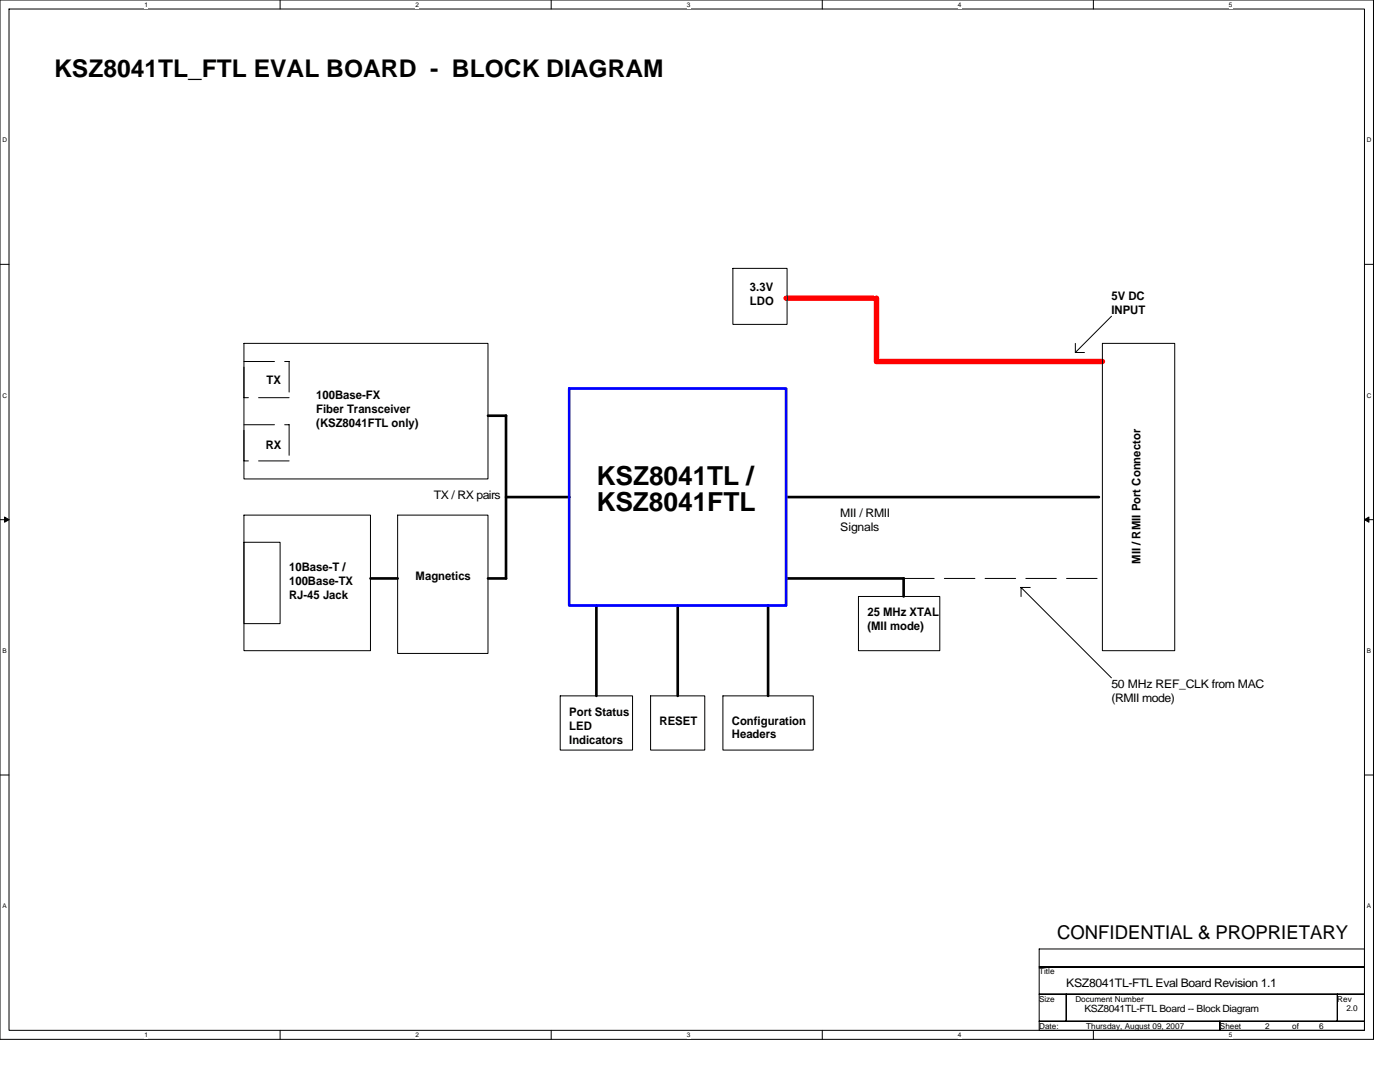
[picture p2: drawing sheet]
<svg xmlns="http://www.w3.org/2000/svg" width="279mm" height="216mm" viewBox="0 0 279 216" stroke-linecap="round" stroke-linejoin="round" font-family="sans-serif">
<defs><g id="words">
<g font-size="5.2">
<text x="119" y="96.8">KSZ8041TL /</text>
<text x="119" y="102">KSZ8041FTL</text>
</g>
<text font-size="4.9" x="10.8" y="15.3">KSZ8041TL_FTL EVAL BOARD - BLOCK DIAGRAM</text>
<text font-size="3.8" x="211" y="187.3">CONFIDENTIAL &amp; PROPRIETARY</text>
<g font-size="2.3">
<text x="149.7" y="58.1">3.3V</text>
<text x="221.8" y="59.9">5V DC</text>
<text x="149.7" y="60.8">LDO</text>
<text x="221.8" y="62.6">INPUT</text>
<text x="53.2" y="76.7">TX</text>
<text x="63.1" y="79.7">100Base-FX</text>
<text x="63.1" y="82.5">Fiber Transceiver</text>
<text x="53" y="89.6">RX</text>
<text x="63.1" y="85.3">(KSZ8041FTL only)</text>
<text x="86.6" y="99.5">TX / RX pairs</text>
<text x="167.7" y="103.1">MII / RMII</text>
<text x="167.7" y="105.9">Signals</text>
<text x="57.7" y="114">10Base-T /</text>
<text x="227.6" y="112.5" transform="rotate(-90 227.6 112.5)">MII / RMII Port Connector</text>
<text x="57.7" y="116.8">100Base-TX</text>
<text x="57.7" y="119.6">RJ-45 Jack</text>
<text x="83" y="115.8">Magnetics</text>
<text x="173.1" y="123">25 MHz XTAL</text>
<text x="173.1" y="125.7">(MII mode)</text>
<text x="221.8" y="137.4">50 MHz REF_CLK from MAC</text>
<text x="113.6" y="142.8">Port Status</text>
<text x="221.8" y="140.1">(RMII mode)</text>
<text x="113.6" y="145.6">LED</text>
<text x="113.6" y="148.4">Indicators</text>
<text x="131.6" y="144.7">RESET</text>
<text x="146.1" y="144.7">Configuration</text>
<text x="146.1" y="147.3">Headers</text>
<text x="212.8" y="196.8">KSZ8041TL-FTL Eval Board Revision 1.1</text>
</g>
<text font-size="2" x="216.4" y="202">KSZ8041TL-FTL Board -- Block Diagram</text>
<g font-size="1.6">
<text x="207.4" y="194.4">Title</text>
<text x="207.4" y="199.9">Size</text>
<text x="214.6" y="199.9">Document Number</text>
<text x="266.9" y="199.9">Rev</text>
<text x="268.7" y="201.7">2.0</text>
<text x="207.4" y="205.3">Date:</text>
<text x="216.8" y="205.3">Thursday, August 09, 2007</text>
<text x="243.5" y="205.3">Sheet</text>
<text x="252.5" y="205.3">2</text>
<text x="257.9" y="205.3">of</text>
<text x="263.3" y="205.3">6</text>
</g>
<g font-size="1.3">
<text x="28.9" y="1.4">1</text>
<text x="83" y="1.4">2</text>
<text x="137.1" y="1.4">3</text>
<text x="191.2" y="1.4">4</text>
<text x="245.3" y="1.4">5</text>
<text x=".5" y="28.4">D</text>
<text x="272.8" y="28.4">D</text>
<text x=".5" y="79.4">C</text>
<text x="272.8" y="79.4">C</text>
<text x=".5" y="130.3">B</text>
<text x="272.8" y="130.3">B</text>
<text x=".5" y="181.3">A</text>
<text x="272.8" y="181.3">A</text>
<text x="28.9" y="206.9">1</text>
<text x="83" y="206.9">2</text>
<text x="137.1" y="206.9">3</text>
<text x="191.2" y="206.9">4</text>
<text x="245.3" y="206.9">5</text>
</g>
</g></defs>
<path d="M0 0h274.1v207.4h-274.1zM1.8 1.8h270.5v203.8h-270.5z" fill="none" stroke="#000" stroke-width=".2"/>
<g fill="#fff">
<path d="M28.9 .2h.7v1.4h-.7z"/>
<path d="M28.9 205.8h.7v1.4h-.7z"/>
</g>
<path d="M55.9 0v1.8M55.9 205.6v1.8" fill="none" stroke="#000" stroke-width=".2"/>
<g fill="#fff">
<path d="M83 .2h.7v1.4h-.7z"/>
<path d="M83 205.8h.7v1.4h-.7z"/>
</g>
<path d="M110 0v1.8M110 205.6v1.8" fill="none" stroke="#000" stroke-width=".2"/>
<g fill="#fff">
<path d="M137.1 .2h.7v1.4h-.7z"/>
<path d="M137.1 205.8h.7v1.4h-.7z"/>
</g>
<path d="M164.1 0v1.8M164.1 205.6v1.8" fill="none" stroke="#000" stroke-width=".2"/>
<g fill="#fff">
<path d="M191.2 .2h.7v1.4h-.7z"/>
<path d="M191.2 205.8h.7v1.4h-.7z"/>
</g>
<path d="M218.2 0v1.8M218.2 205.6v1.8" fill="none" stroke="#000" stroke-width=".2"/>
<g fill="#fff">
<path d="M245.3 .2h.7v1.4h-.7z"/>
<path d="M245.3 205.8h.7v1.4h-.7z"/>
<path d="M.5 27.3h.9v1.4h-.9z"/>
<path d="M272.8 27.3h.9v1.4h-.9z"/>
<path d="M.5 78.2h.9v1.5h-.9z"/>
<path d="M272.8 78.2h.9v1.5h-.9z"/>
</g>
<path d="M0 52.7h1.8M272.3 52.7h1.8" fill="none" stroke="#000" stroke-width=".2"/>
<g fill="#fff">
<path d="M.5 129.2h.8v1.4h-.8z"/>
<path d="M272.8 129.2h.8v1.4h-.8z"/>
</g>
<path d="M0 103.7h1.8M272.3 103.7h1.8" fill="none" stroke="#000" stroke-width=".2"/>
<path d="M.9 103.2l.9 .5-.9 .5zM272.3 103.7l.9-.5v1z" fill="#000" stroke="#000" stroke-width=".2"/>
<g fill="#fff">
<path d="M.5 180.1h.8v1.4h-.8z"/>
<path d="M272.8 180.1h.8v1.4h-.8z"/>
</g>
<g fill="none" stroke="#000" stroke-width=".2">
<path d="M146.3 53.6h10.8v11.1h-10.8zM48.7 68.5h48.7v27.1h-48.7zM214.6 68.5v1.9M214.6 70.3h1.8M220 68.5h14.4v61.3h-14.4zM221.8 63.1l-7.2 7.2M48.7 108.2h7.2v16.2h-7.2zM48.7 102.8h25.2v27h-25.2zM79.4 102.8h18v27.6h-18zM171.3 119h16.3v10.8h-16.3zM203.8 117.2l18 18.1M203.8 117.2h1.8"/>
<path d="M203.8 117.2v1.8M111.8 138.9h14.4v10.8h-14.4zM129.8 138.9h10.9v10.8h-10.9zM144.3 138.9h18v10.8h-18zM0 154.6h1.8M272.3 154.6h1.8M207.4 189.4h64.9v3.6h-64.9zM207.4 193h64.9v5.4h-64.9zM207.4 198.4h5.4v5.4h-5.4zM212.8 198.4h54.1v5.4h-54.1zM266.9 198.4h5.4v5.4h-5.4zM207.4 203.8h36.1v1.8h-36.1z"/>
<path d="M243.5 203.8h28.8v1.8h-28.8z"/>
</g>
<path d="M97.4 83h3.6M101 82.9v32.5h-3.6M101 99.2h12.6M156.9 99.2h62.4M73.9 115.4h5.5M156.9 115.4h23.5l-.1 3.6M119 120.8v18.1M135.3 120.8v18.1M153.3 120.8v18.1" fill="none" stroke="#000" stroke-width=".53"/>
<path d="M48.7 72.1h9M48.7 79.4v-7.3M57.7 72.1v7.3M57.7 79.4h-9M48.7 84.8h9M48.7 92v-7.2M57.7 84.8v7.2M57.7 92h-9M180.3 115.4h39.7" fill="none" stroke="#000" stroke-width=".2" stroke-dasharray="6.1 2"/>
<path d="M156.9 59.5h17.3M174.9 59.5v12.6h45.1" fill="none" stroke="#f00" stroke-width="1.1"/>
<path d="M113.6 77.5h43.3v43.3h-43.3z" fill="none" stroke="#00f" stroke-width=".53"/>
<use href="#words"/>
</svg>
